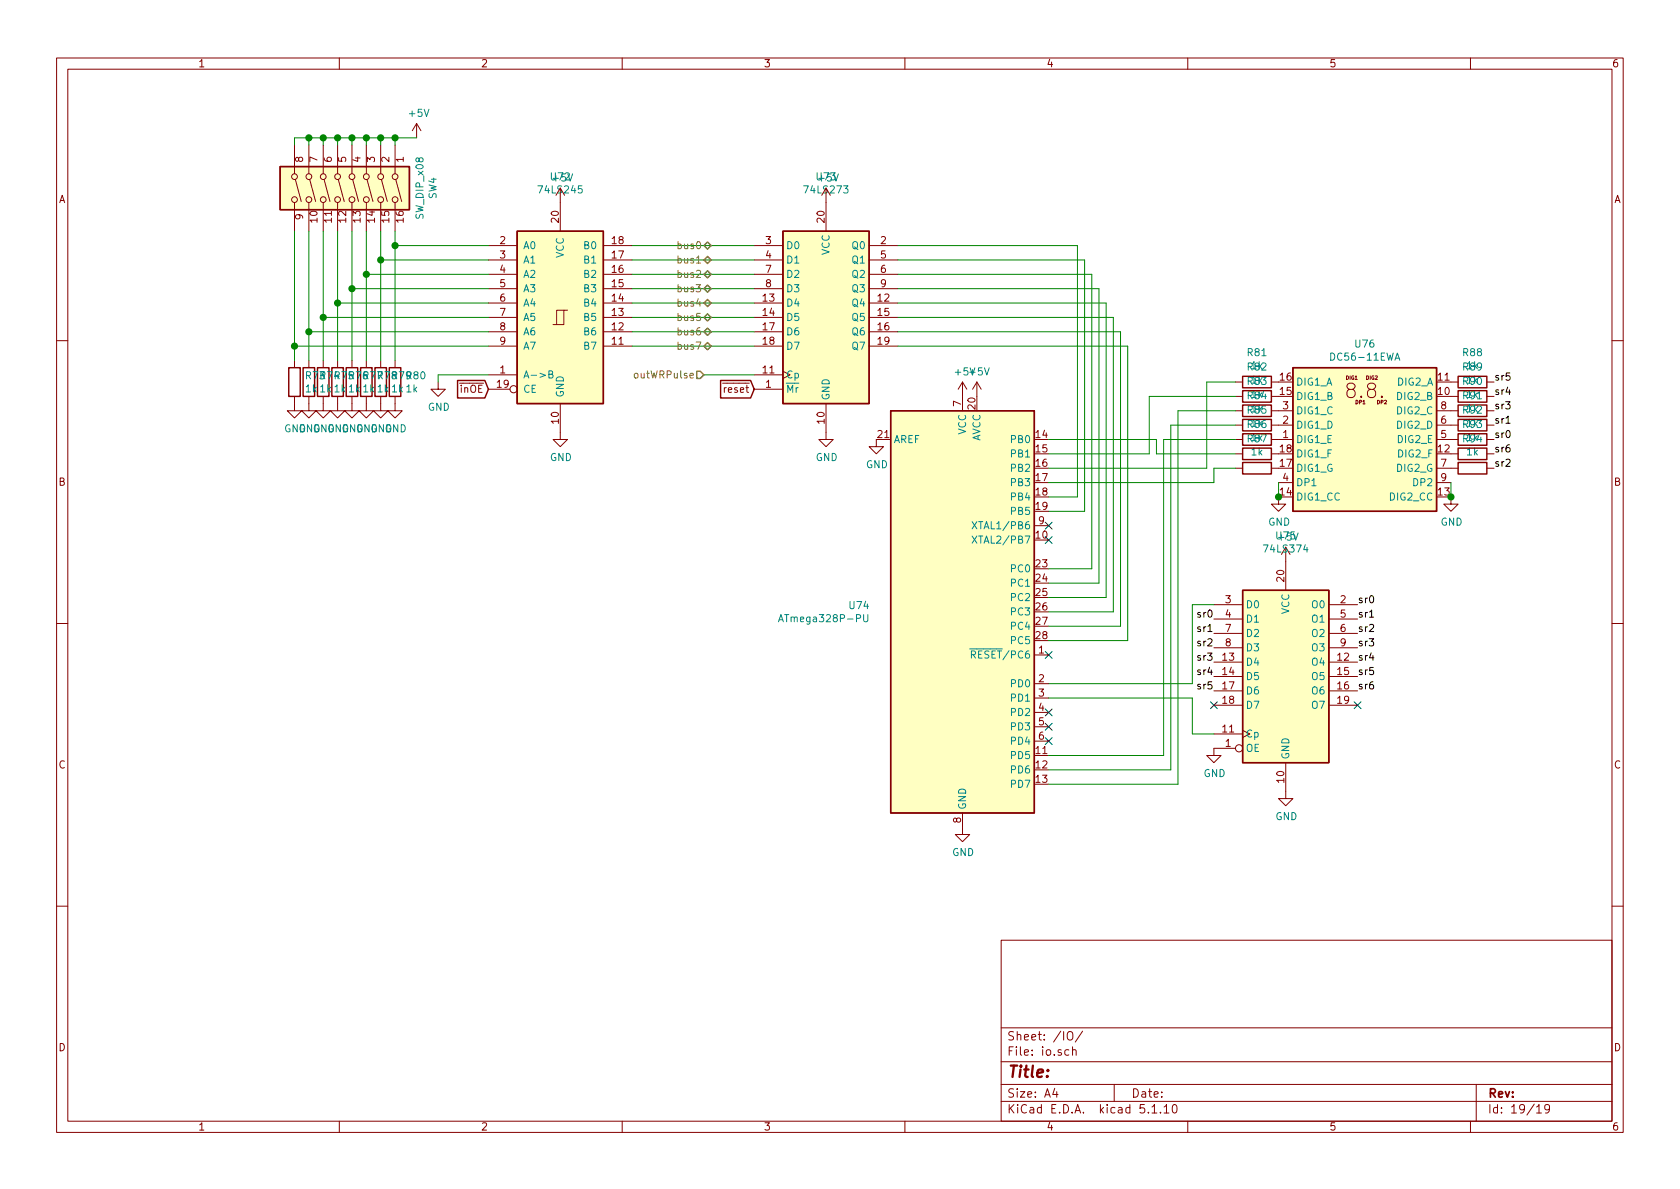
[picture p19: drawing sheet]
<svg xmlns="http://www.w3.org/2000/svg" width="297mm" height="210mm" viewBox="0 0 297 210" stroke-linecap="round" stroke-linejoin="round" font-family="sans-serif">
<defs><g id="words">
<text font-size="3.5" fill="#840000" x="238.4" y="70.4">8.8.</text>
<text font-size="2.8" fill="#840000" x="178" y="190.5">Title:</text>
<g font-size="2.1" fill="#840000">
<text x="178" y="184">Sheet: /IO/</text>
<text x="178" y="186.7">File: io.sch</text>
<text x="178" y="196.9">KiCad E.D.A. kicad 5.1.10</text>
<text x="178" y="194.1">Size: A4</text>
<text x="200" y="194.1">Date:</text>
<text x="263" y="194.1">Rev:</text>
<text x="263" y="196.9">Id: 19/19</text>
</g>
<g font-size="1.8" fill="#840000">
<text x="35" y="11.9">1</text>
<text x="85" y="11.9">2</text>
<text x="135" y="11.9">3</text>
<text x="185" y="11.9">4</text>
<text x="235" y="11.9">5</text>
<text x="285" y="11.9">6</text>
<text x="53.6" y="28.7" transform="rotate(-90 53.6 28.7)">8</text>
<text x="56.1" y="28.7" transform="rotate(-90 56.1 28.7)">7</text>
<text x="58.7" y="28.7" transform="rotate(-90 58.7 28.7)">6</text>
<text x="61.2" y="28.7" transform="rotate(-90 61.2 28.7)">5</text>
<text x="63.8" y="28.7" transform="rotate(-90 63.8 28.7)">4</text>
<text x="66.3" y="28.7" transform="rotate(-90 66.3 28.7)">3</text>
<text x="68.8" y="28.7" transform="rotate(-90 68.8 28.7)">2</text>
<text x="71.4" y="28.7" transform="rotate(-90 71.4 28.7)">1</text>
<text x="10.4" y="35.9">A</text>
<text x="95.5" y="34.2">74LS245</text>
<text x="142.5" y="34.2">74LS273</text>
<text x="285.4" y="35.9">A</text>
<text x="53.6" y="38.8" transform="rotate(-90 53.6 38.8)">9</text>
<text x="56.1" y="39.3" transform="rotate(-90 56.1 39.3)">10</text>
<text x="58.7" y="39.3" transform="rotate(-90 58.7 39.3)">11</text>
<text x="61.2" y="39.3" transform="rotate(-90 61.2 39.3)">12</text>
<text x="63.8" y="39.3" transform="rotate(-90 63.8 39.3)">13</text>
<text x="66.3" y="39.3" transform="rotate(-90 66.3 39.3)">14</text>
<text x="68.8" y="39.3" transform="rotate(-90 68.8 39.3)">15</text>
<text x="71.4" y="39.3" transform="rotate(-90 71.4 39.3)">16</text>
<text x="98.8" y="39.3" transform="rotate(-90 98.8 39.3)">20</text>
<text x="145.8" y="39.3" transform="rotate(-90 145.8 39.3)">20</text>
<text x="88.4" y="43.2">2</text>
<text x="88.4" y="45.7">3</text>
<text x="108.3" y="45.7">17</text>
<text x="108.3" y="43.2">18</text>
<text x="135.4" y="43.2">3</text>
<text x="135.4" y="45.7">4</text>
<text x="155.7" y="43.2">2</text>
<text x="155.7" y="45.7">5</text>
<text x="88.4" y="48.3">4</text>
<text x="88.4" y="50.8">5</text>
<text x="88.4" y="53.3">6</text>
<text x="108.3" y="53.3">14</text>
<text x="108.3" y="50.8">15</text>
<text x="108.3" y="48.3">16</text>
<text x="134.9" y="53.3">13</text>
<text x="135.4" y="48.3">7</text>
<text x="135.4" y="50.8">8</text>
<text x="155.2" y="53.3">12</text>
<text x="155.7" y="48.3">6</text>
<text x="155.7" y="50.8">9</text>
<text x="88.4" y="55.9">7</text>
<text x="88.4" y="58.4">8</text>
<text x="108.3" y="58.4">12</text>
<text x="108.3" y="55.9">13</text>
<text x="134.9" y="55.9">14</text>
<text x="134.9" y="58.4">17</text>
<text x="155.2" y="55.9">15</text>
<text x="155.2" y="58.4">16</text>
<text x="88.4" y="61">9</text>
<text x="108.3" y="61">11</text>
<text x="134.9" y="61">18</text>
<text x="155.2" y="61">19</text>
<text x="81.4" y="69.5">inOE</text>
<text x="87.9" y="68.6">19</text>
<text x="88.4" y="66">1</text>
<text x="128.3" y="69.5">reset</text>
<text x="134.9" y="66">11</text>
<text x="135.4" y="68.6">1</text>
<text x="169.9" y="71.9" transform="rotate(-90 169.9 71.9)">7</text>
<text x="226.4" y="69.8">15</text>
<text x="226.4" y="67.3">16</text>
<text x="254.3" y="69.8">10</text>
<text x="254.3" y="67.3">11</text>
<text x="98.8" y="74.9" transform="rotate(-90 98.8 74.9)">10</text>
<text x="145.8" y="74.9" transform="rotate(-90 145.8 74.9)">10</text>
<text x="155.2" y="77.5">21</text>
<text x="172.5" y="72.3" transform="rotate(-90 172.5 72.3)">20</text>
<text x="183.2" y="77.5">14</text>
<text x="226.8" y="77.5">1</text>
<text x="226.8" y="74.9">2</text>
<text x="226.8" y="72.4">3</text>
<text x="254.8" y="77.5">5</text>
<text x="254.8" y="74.9">6</text>
<text x="254.8" y="72.4">8</text>
<text x="183.2" y="80">15</text>
<text x="183.2" y="82.5">16</text>
<text x="226.4" y="82.5">17</text>
<text x="226.4" y="80">18</text>
<text x="254.3" y="80">12</text>
<text x="254.8" y="82.5">7</text>
<text x="10.4" y="85.9">B</text>
<text x="183.2" y="85.1">17</text>
<text x="183.2" y="87.6">18</text>
<text x="226.4" y="87.6">14</text>
<text x="226.8" y="85.1">4</text>
<text x="254.3" y="87.6">13</text>
<text x="254.8" y="85.1">9</text>
<text x="285.4" y="85.9">B</text>
<text x="183.2" y="95.2">10</text>
<text x="183.2" y="90.2">19</text>
<text x="183.7" y="92.7">9</text>
<text x="183.2" y="100.3">23</text>
<text x="183.2" y="102.9">24</text>
<text x="183.2" y="105.4">25</text>
<text x="183.2" y="107.9">26</text>
<text x="216.7" y="106.7">3</text>
<text x="227.1" y="102.8" transform="rotate(-90 227.1 102.8)">20</text>
<text x="237" y="106.7">2</text>
<text x="183.2" y="110.5">27</text>
<text x="183.2" y="113">28</text>
<text x="216.7" y="109.2">4</text>
<text x="216.7" y="111.8">7</text>
<text x="237" y="109.2">5</text>
<text x="237" y="111.8">6</text>
<text x="183.7" y="115.6">1</text>
<text x="216.2" y="116.8">13</text>
<text x="216.2" y="119.4">14</text>
<text x="216.7" y="114.3">8</text>
<text x="236.5" y="116.8">12</text>
<text x="236.5" y="119.4">15</text>
<text x="237" y="114.3">9</text>
<text x="183.7" y="120.6">2</text>
<text x="183.7" y="123.2">3</text>
<text x="183.7" y="125.7">4</text>
<text x="216.2" y="121.9">17</text>
<text x="216.2" y="124.5">18</text>
<text x="236.5" y="121.9">16</text>
<text x="236.5" y="124.5">19</text>
<text x="183.7" y="128.3">5</text>
<text x="183.7" y="130.8">6</text>
<text x="216.2" y="129.5">11</text>
<text x="10.4" y="135.9">C</text>
<text x="183.2" y="133.3">11</text>
<text x="183.2" y="135.9">12</text>
<text x="216.7" y="132.1">1</text>
<text x="285.4" y="135.9">C</text>
<text x="183.2" y="138.4">13</text>
<text x="227.1" y="138.4" transform="rotate(-90 227.1 138.4)">10</text>
<text x="169.9" y="145.5" transform="rotate(-90 169.9 145.5)">8</text>
<text x="10.4" y="185.9">D</text>
<text x="285.4" y="185.9">D</text>
<text x="35" y="199.9">1</text>
<text x="85" y="199.9">2</text>
<text x="135" y="199.9">3</text>
<text x="185" y="199.9">4</text>
<text x="235" y="199.9">5</text>
<text x="285" y="199.9">6</text>
</g>
<g font-size="1.8" fill="#008484">
<text x="72.4" y="20.7">+5V</text>
<text x="77.2" y="35.2" transform="rotate(-90 77.2 35.2)">SW4</text>
<text x="97.4" y="31.9">U72</text>
<text x="144.4" y="31.9">U73</text>
<text x="74.9" y="38.6" transform="rotate(-90 74.9 38.6)">SW_DIP_x08</text>
<text x="92.5" y="44.1">A0</text>
<text x="92.5" y="46.6">A1</text>
<text x="99.7" y="45.6" transform="rotate(-90 99.7 45.6)">VCC</text>
<text x="103.4" y="46.6">B1</text>
<text x="103.4" y="44.1">B0</text>
<text x="138.9" y="44.1">D0</text>
<text x="138.9" y="46.6">D1</text>
<text x="146.7" y="45.1" transform="rotate(-90 146.7 45.1)">VCC</text>
<text x="150.8" y="44.1">Q0</text>
<text x="150.8" y="46.6">Q1</text>
<text x="92.5" y="49.1">A2</text>
<text x="92.5" y="51.7">A3</text>
<text x="103.4" y="51.7">B3</text>
<text x="103.4" y="49.1">B2</text>
<text x="138.9" y="49.1">D2</text>
<text x="138.9" y="51.7">D3</text>
<text x="150.8" y="49.1">Q2</text>
<text x="150.8" y="51.7">Q3</text>
<text x="92.5" y="54.2">A4</text>
<text x="92.5" y="56.8">A5</text>
<text x="92.5" y="59.3">A6</text>
<text x="103.4" y="59.3">B6</text>
<text x="103.4" y="56.8">B5</text>
<text x="103.4" y="54.2">B4</text>
<text x="138.9" y="54.2">D4</text>
<text x="138.9" y="56.8">D5</text>
<text x="138.9" y="59.3">D6</text>
<text x="150.8" y="54.2">Q4</text>
<text x="150.8" y="56.8">Q5</text>
<text x="150.8" y="59.3">Q6</text>
<text x="92.5" y="61.8">A7</text>
<text x="103.4" y="61.8">B7</text>
<text x="138.9" y="61.8">D7</text>
<text x="150.8" y="61.8">Q7</text>
<text x="220.6" y="65.5">R82</text>
<text x="220.6" y="63">R81</text>
<text x="221.3" y="65.3">1k</text>
<text x="235.7" y="63.8">DC56-11EWA</text>
<text x="239.7" y="61.5">U76</text>
<text x="258.7" y="65.5">R89</text>
<text x="258.7" y="63">R88</text>
<text x="259.4" y="65.3">1k</text>
<text x="54.1" y="69.4">1k</text>
<text x="54.1" y="67.1">R73R74R75R76R77R78R79R80</text>
<text x="56.6" y="69.4">1k</text>
<text x="59.2" y="69.4">1k</text>
<text x="61.7" y="69.4">1k</text>
<text x="64.2" y="69.4">1k</text>
<text x="66.8" y="69.4">1k</text>
<text x="69.3" y="69.4">1k</text>
<text x="71.9" y="69.4">1k</text>
<text x="92.5" y="66.9">A-&gt;B</text>
<text x="92.5" y="69.5">CE</text>
<text x="99.7" y="70.4" transform="rotate(-90 99.7 70.4)">GND</text>
<text x="138.9" y="69.5">Mr</text>
<text x="138.9" y="66.9">Cp</text>
<text x="146.7" y="70.9" transform="rotate(-90 146.7 70.9)">GND</text>
<text x="169" y="66.4">+5V+5V</text>
<text x="220.6" y="70.6">R84</text>
<text x="220.6" y="68.1">R83</text>
<text x="221.3" y="70.4">1k</text>
<text x="221.3" y="67.8">1k</text>
<text x="229.1" y="70.7">DIG1_B</text>
<text x="229.1" y="68.2">DIG1_A</text>
<text x="247.1" y="70.7">DIG2_B</text>
<text x="247.1" y="68.2">DIG2_A</text>
<text x="258.7" y="68.1">R90</text>
<text x="258.7" y="70.6">R91</text>
<text x="259.4" y="70.4">1k</text>
<text x="259.4" y="67.8">1k</text>
<text x="52.8" y="76.4">GND GND GND GND</text>
<text x="75.6" y="72.6">GND</text>
<text x="170.8" y="76.9" transform="rotate(-90 170.8 76.9)">VCC</text>
<text x="220.6" y="75.7">R86</text>
<text x="220.6" y="73.1">R85</text>
<text x="221.3" y="78">1k</text>
<text x="221.3" y="75.5">1k</text>
<text x="221.3" y="72.9">1k</text>
<text x="229.1" y="75.8">DIG1_D</text>
<text x="229.1" y="73.3">DIG1_C</text>
<text x="247.1" y="75.8">DIG2_D</text>
<text x="247.1" y="73.3">DIG2_C</text>
<text x="258.7" y="75.7">R93</text>
<text x="258.7" y="73.1">R92</text>
<text x="259.4" y="78">1k</text>
<text x="259.4" y="75.5">1k</text>
<text x="259.4" y="72.9">1k</text>
<text x="97.2" y="81.5">GND</text>
<text x="144.2" y="81.5">GND</text>
<text x="153.1" y="82.8">GND</text>
<text x="158" y="78.4">AREF</text>
<text x="173.4" y="78.2" transform="rotate(-90 173.4 78.2)">AVCC</text>
<text x="178.9" y="78.4">PB0</text>
<text x="178.9" y="80.9">PB1</text>
<text x="178.9" y="83.4">PB2</text>
<text x="220.6" y="78.2">R87</text>
<text x="221.3" y="80.5">1k</text>
<text x="229.1" y="78.4">DIG1_E</text>
<text x="229.1" y="83.4">DIG1_G</text>
<text x="229.1" y="80.9">DIG1_F</text>
<text x="247" y="83.4">DIG2_G</text>
<text x="247.2" y="78.4">DIG2_E</text>
<text x="247.3" y="80.9">DIG2_F</text>
<text x="258.7" y="78.2">R94</text>
<text x="259.4" y="80.5">1k</text>
<text x="178.9" y="86">PB3</text>
<text x="178.9" y="88.5">PB4</text>
<text x="229.1" y="88.5">DIG1_CC</text>
<text x="229.1" y="86">DP1</text>
<text x="245.8" y="88.5">DIG2_CC</text>
<text x="250.1" y="86">DP2</text>
<text x="172.8" y="93.6">XTAL1/PB6</text>
<text x="178.9" y="91.1">PB5</text>
<text x="224.2" y="93">GND</text>
<text x="225.7" y="95.4">U75</text>
<text x="254.7" y="93">GND</text>
<text x="172.8" y="96.1">XTAL2/PB7</text>
<text x="178.9" y="101.2">PC0</text>
<text x="223.7" y="97.7">74LS374</text>
<text x="150.2" y="107.7">U74</text>
<text x="178.9" y="103.8">PC1</text>
<text x="178.9" y="106.3">PC2</text>
<text x="220.2" y="107.6">D0</text>
<text x="232.1" y="107.6">O0</text>
<text x="138.6" y="110">ATmega328P-PU</text>
<text x="178.9" y="108.8">PC3</text>
<text x="178.9" y="111.4">PC4</text>
<text x="178.9" y="113.9">PC5</text>
<text x="220.2" y="110.1">D1</text>
<text x="220.2" y="112.6">D2</text>
<text x="228" y="108.6" transform="rotate(-90 228 108.6)">VCC</text>
<text x="232.1" y="110.1">O1</text>
<text x="232.1" y="112.6">O2</text>
<text x="172.5" y="116.5">RESET/PC6</text>
<text x="220.2" y="117.7">D4</text>
<text x="220.2" y="115.2">D3</text>
<text x="232.1" y="117.7">O4</text>
<text x="232.1" y="115.2">O3</text>
<text x="178.9" y="121.5">PD0</text>
<text x="178.9" y="124.1">PD1</text>
<text x="220.2" y="120.3">D5</text>
<text x="220.2" y="122.8">D6</text>
<text x="220.2" y="125.3">D7</text>
<text x="232.1" y="120.3">O5</text>
<text x="232.1" y="122.8">O6</text>
<text x="232.1" y="125.3">O7</text>
<text x="178.9" y="126.6">PD2</text>
<text x="178.9" y="129.2">PD3</text>
<text x="178.9" y="131.7">PD4</text>
<text x="220.2" y="130.4">Cp</text>
<text x="178.9" y="134.2">PD5</text>
<text x="178.9" y="136.8">PD6</text>
<text x="212.8" y="137.4">GND</text>
<text x="220.2" y="133">OE</text>
<text x="228" y="134.4" transform="rotate(-90 228 134.4)">GND</text>
<text x="170.8" y="143.3" transform="rotate(-90 170.8 143.3)">GND</text>
<text x="178.9" y="139.3">PD7</text>
<text x="225.5" y="145">GND</text>
<text x="168.4" y="151.4">GND</text>
</g>
<g font-size="1.8" fill="#848400">
<text x="120.1" y="46.6">bus1</text>
<text x="120.1" y="44.1">bus0</text>
<text x="120.1" y="49.1">bus2</text>
<text x="120.1" y="51.7">bus3</text>
<text x="120.1" y="54.2">bus4</text>
<text x="120.1" y="56.8">bus5</text>
<text x="120.1" y="59.3">bus6</text>
<text x="120.1" y="61.8">bus7</text>
<text x="112.5" y="66.9">outWRPulse</text>
</g>
<g font-size="1.8">
<text x="264.2" y="69.8">sr4</text>
<text x="264.2" y="67.3">sr5</text>
<text x="264.2" y="77.5">sr0</text>
<text x="264.2" y="74.9">sr1</text>
<text x="264.2" y="72.4">sr3</text>
<text x="264.2" y="80">sr6</text>
<text x="264.2" y="82.5">sr2</text>
<text x="240" y="106.7">sr0</text>
<text x="212" y="109.2">sr0</text>
<text x="212" y="111.8">sr1</text>
<text x="240" y="109.2">sr1</text>
<text x="240" y="111.8">sr2</text>
<text x="212" y="114.3">sr2</text>
<text x="212" y="116.8">sr3</text>
<text x="212" y="119.4">sr4</text>
<text x="240" y="114.3">sr3</text>
<text x="240" y="116.8">sr4</text>
<text x="240" y="119.4">sr5</text>
<text x="212" y="121.9">sr5</text>
<text x="240" y="121.9">sr6</text>
</g>
<g font-size=".9" fill="#840000">
<text x="238" y="67.1">DIG1</text>
<text x="239.7" y="71.4">DP1</text>
<text x="241.6" y="67.1">DIG2</text>
<text x="243.5" y="71.4">DP2</text>
</g>
</g></defs>
<g fill="none" stroke="#840000" stroke-width=".18">
<path d="M10 10.3h277v189.9h-277zM12 12.2h273v186.1h-273zM60 10.3v1.9M110 10.3v1.9M160 10.3v1.9M210 10.3v1.9M260 10.3v1.9M52.1 25.6v5.1M52.1 35.8v5.1M52.2 31.7l1.1 3.9M54.6 25.6v5.1M54.6 35.8v5.1"/>
<path d="M54.8 31.7l1 3.9M57.1 25.6v5.1M57.1 35.8v5.1M57.3 31.7l1 3.9M59.7 25.6v5.1M59.7 35.8v5.1M59.8 31.7l1.1 3.9M62.2 25.6v5.1M62.2 35.8v5.1M62.4 31.7l1 3.9M64.8 25.6v5.1M64.8 35.8v5.1"/>
<path d="M64.9 31.7l1 3.9M67.3 25.6v5.1M67.3 35.8v5.1M67.4 31.7l1.1 3.9M69.8 25.6v5.1M69.8 35.8v5.1M70 31.7l1 3.9M73.7 21.8l-.8 1.3M73.7 21.8v2.6M73.7 21.8l.7 1.3M99.1 33.3v7.6M146 33.3v7.6"/>
<path d="M86.4 53.6h5M86.4 56.1h5M86.4 58.7h5M86.4 43.4h5M86.4 46h5M86.4 48.5h5M86.4 51h5M99.7 54.9h-1.3v2.5M100.3 54.9h-.6v2.5h-1.9M106.7 53.6h5.1M106.7 56.1h5.1M106.7 58.7h5.1"/>
<path d="M106.7 43.4h5.1M106.7 46h5.1M106.7 48.5h5.1M106.7 51h5.1M133.3 53.6h5.1M133.3 56.1h5.1M133.3 58.7h5.1M133.3 43.4h5.1M133.3 46h5.1M133.3 48.5h5.1M133.3 51h5.1M153.7 53.6h5"/>
<path d="M153.7 56.1h5M153.7 58.7h5M153.7 43.4h5M153.7 46h5M153.7 48.5h5M153.7 51h5M10 60.2h2M52.1 70.1v2.5h1.2l-1.2 1.3-1.3-1.3h1.3M52.1 63.7v1.3M54.6 70.1v2.5h1.3l-1.3 1.3-1.3-1.3h1.3M54.6 63.7v1.3M57.1 70.1v2.5h1.3l-1.3 1.3-1.2-1.3h1.2"/>
<path d="M57.1 63.7v1.3M59.7 70.1v2.5h1.3l-1.3 1.3-1.3-1.3h1.3M59.7 63.7v1.3M62.2 70.1v2.5h1.3l-1.3 1.3-1.2-1.3h1.2M62.2 63.7v1.3M64.8 70.1v2.5h1.2l-1.2 1.3-1.3-1.3h1.3M64.8 63.7v1.3M67.3 70.1v2.5h1.3l-1.3 1.3-1.3-1.3h1.3M67.3 63.7v1.3M69.8 70.1v2.5h1.3l-1.3 1.3-1.2-1.3h1.2M69.8 63.7v1.3M77.5 67.6v1.2h1.2l-1.2 1.3-1.3-1.3h1.3"/>
<path d="M86.4 68.8h3.8M86.4 66.3h5M86.4 61.2h5M99.1 71.4v6.3h1.2l-1.2 1.3-1.3-1.3h1.3M106.7 61.2h5.1M127.8 67.8h.7M133.3 68.8h5.1M133.3 66.3h5.1M133.3 61.2h5.1M146 71.4v6.3h1.3l-1.3 1.3-1.2-1.3h1.2M153.7 61.2h5M154.9 77.7v1.3h1.3l-1.3 1.3-1.2-1.3h1.2"/>
<path d="M170.2 67.6v5M170.2 67.6l-.8 1.2M170.2 67.6l.7 1.2M172.7 67.6l-.7 1.2M172.7 67.6v2.5M172.7 67.6l.8 1.2M218.4 77.7h1.3M218.4 75.2h1.3M218.4 72.6h1.3M218.4 70.1h1.3M218.4 67.6h1.3M224.8 77.7h3.8"/>
<path d="M224.8 75.2h3.8M224.8 72.6h3.8M224.8 70.1h1.3M224.8 67.6h1.3M254 77.7h3.8M254 75.2h3.8M254 72.6h3.8M256.5 70.1h1.3M256.5 67.6h1.3M262.9 77.7h1.3M262.9 75.2h1.3M262.9 72.6h1.3"/>
<path d="M262.9 70.1h1.3M262.9 67.6h1.3M285 60.2h2M182.9 93h2.5M218.4 82.8h1.3M218.4 80.3h1.3M224.8 82.8h1.3M224.8 80.3h1.3M226.1 87.9v1.2h1.2l-1.2 1.3-1.3-1.3h1.3M226.1 85.3h2.5M227.3 96.8v7.6M254 85.3h2.5"/>
<path d="M254 82.8h3.8M256.5 87.9v1.2h1.3l-1.3 1.3-1.2-1.3h1.2M256.5 80.3h1.3M262.9 82.8h1.3M262.9 80.3h1.3M10 110.3h2M182.9 115.8h2.5M214.6 117.1h5.1M214.6 119.6h5.1M214.6 106.9h5.1M214.6 109.5h5.1M214.6 112h5.1"/>
<path d="M214.6 114.5h5.1M234.9 117.1h5.1M234.9 119.6h5.1M234.9 106.9h5.1M234.9 109.5h5.1M234.9 112h5.1M234.9 114.5h5.1M285 110.3h2M182.9 120.9h2.5M182.9 123.4h2.5M182.9 126h2.5M182.9 128.5h2.5"/>
<path d="M182.9 131.1h2.5M214.6 129.8h5.1M214.6 122.2h5.1M214.6 124.7h5.1M218.4 132.3h-3.8v1.3h1.3l-1.3 1.3-1.2-1.3h1.2M227.3 134.9v6.3h1.3l-1.3 1.3-1.2-1.3h1.2M234.9 122.2h5.1M234.9 124.7h5.1M170.2 143.8v3.8h1.2l-1.2 1.2-1.3-1.2h1.3M10 160.2h2M177 166.3h108v32h-108zM285 160.2h2"/>
<path d="M60 198.3v1.9M110 198.3v1.9M160 198.3v1.9M177 194.8h108M177 191.8h108M177 187.8h108M177 181.8h108M186.5 192.5l-.4 1h1M186.8 193v1M188.8 182.6a.49 .49 0 0 1 .5-.2 .49 .49 0 0 1 .4 .5v.5a.5 .5 0 0 1-.5 .5 .5 .5 0 0 1-.5-.5zM189 185.7l-.4-.1-.3 .3v.6l.3 .1 .4-.1M189.6 185.7l.2-.1 .4 .1 .1 .9"/>
<path d="M189.6 185.1v1.5M191.4 182.3l-1.3 2M197 191.8v3M203.7 195.8l.4-.5v1.5M203.7 196.8h.8M205.2 196.7v.1M205.8 195.8l.4-.5v1.5M205.8 196.8h.9M207.5 195.4l.2-.1a.94 .94 0 0 1 0 1.5h-.1a1 1 0 0 1-.1-1.4zM210 198.3v1.9M260 198.3v1.9M261 191.8v6.5"/>
<path d="M271.7 195.8l.4-.5v1.5M271.7 196.8h.8M274 196l-.1 .1a.48 .48 0 0 1-.7 0v-.6a.48 .48 0 0 1 .7 0 1.27 1.27 0 0 1-.2 1.2l-.4 .1"/>
<circle cx="52.1" cy="31.2" r=".51"/>
<circle cx="52.1" cy="35.3" r=".51"/>
<circle cx="54.6" cy="31.2" r=".51"/>
<circle cx="54.6" cy="35.3" r=".51"/>
<circle cx="57.2" cy="35.3" r=".51"/>
<circle cx="57.2" cy="31.2" r=".51"/>
<circle cx="59.7" cy="35.3" r=".51"/>
<circle cx="59.7" cy="31.2" r=".51"/>
<circle cx="62.2" cy="31.2" r=".51"/>
<circle cx="62.2" cy="35.3" r=".51"/>
<circle cx="64.8" cy="35.3" r=".51"/>
<circle cx="64.8" cy="31.2" r=".51"/>
<circle cx="67.3" cy="35.3" r=".51"/>
<circle cx="67.3" cy="31.2" r=".51"/>
<circle cx="69.9" cy="35.3" r=".51"/>
<circle cx="69.9" cy="31.2" r=".51"/>
<circle cx="90.8" cy="68.8" r=".63"/>
<circle cx="219.1" cy="132.3" r=".63"/>
</g>
<g fill="none" stroke="#840000" stroke-width=".25">
<path d="M49.5 29.5h22.9v7.6h-22.9zM91.4 40.9h15.3v30.5h-15.3zM138.4 40.9h15.3v30.5h-15.3zM51.1 65h2v5.1h-2zM53.6 65h2v5.1h-2zM56.1 65h2.1v5.1h-2.1zM58.7 65h2v5.1h-2zM61.2 65h2v5.1h-2zM63.8 65h2v5.1h-2zM66.3 65h2v5.1h-2zM68.8 65h2.1v5.1h-2.1zM80.9 67.3h4.8l.7 1.5-.7 1.6h-4.8z"/>
<path d="M127.4 67.3h5.3l.6 1.5-.6 1.6h-5.3zM157.5 72.6h25.4v71.2h-25.4zM219.7 79.2h5.1v2.1h-5.1zM219.7 76.7h5.1v2h-5.1zM219.7 74.2h5.1v2h-5.1zM219.7 71.6h5.1v2.1h-5.1zM219.7 69.1h5.1v2h-5.1zM219.7 66.5h5.1v2.1h-5.1zM228.6 65h25.4v25.4h-25.4zM257.8 71.6h5.1v2.1h-5.1zM257.8 79.2h5.1v2.1h-5.1zM257.8 76.7h5.1v2h-5.1z"/>
<path d="M257.8 74.2h5.1v2h-5.1zM257.8 69.1h5.1v2h-5.1zM257.8 66.5h5.1v2.1h-5.1zM219.7 81.8h5.1v2h-5.1zM257.8 81.8h5.1v2h-5.1zM219.7 104.4h15.2v30.5h-15.2z"/>
</g>
<g fill="none" stroke="#008484" stroke-width=".18">
<path d="M100.4 30.8l.4 1.2 .4-1.2M147.4 30.8l.4 1.2 .4-1.2M51.2 75.2a.59 .59 0 0 0-.7 .5 .59 .59 0 0 0 .7 .6l.1-.5h-.3M52.6 75.1v1.3l-.8-1.3v1.3M97.1 66.2l.5-.1 .1-.4-.6-.1v1.2h.4l.3-.2v-.2l-.3-.2M246.6 63.7l.5-1.3 .4 1.3M171.9 94.8l.8 1.3M171.9 92.2l.8 1.3M172.7 94.8l-.8 1.3M172.7 92.2l-.8 1.3M228.7 94.3l.4 1.2 .4-1.2M137.6 110l.5-1.3 .4 1.3"/>
<path d="M137.8 109.6h.6M152.7 108.7v1l.3 .3 .3-.1 .1-.2v-1M171.4 114.8h1.3M171.8 115.8l.6-.1 .1-.2-.1-.3-.2-.1h-.4v1.3M172.1 115.8l.4 .6"/>
</g>
<g fill="#ffffc2" stroke="#ffffc2" stroke-width=".18">
<path d="M49.5 29.5h22.9v7.6h-22.9z"/>
<path d="M219.7 104.4h15.2v30.5h-15.2z"/>
<path d="M157.5 72.6h25.4v71.2h-25.4z"/>
<path d="M228.6 65h25.4v25.4h-25.4z"/>
<path d="M138.4 40.9h15.3v30.5h-15.3z"/>
<path d="M91.4 40.9h15.3v30.5h-15.3z"/>
</g>
<g fill="none" stroke="#008400" stroke-width=".18">
<path d="M54.6 24.4v1.2M57.1 24.4v1.2M59.7 24.4v1.2M62.2 24.4v1.2M64.8 24.4v1.2M67.3 24.4v1.2M69.8 24.4v1.2M73.7 24.4h-21.6v1.2M52.1 40.9v22.8M54.6 58.7h31.8M54.6 40.9v22.8M57.1 56.1h29.3"/>
<path d="M57.1 40.9v22.8M59.7 53.6h26.7M59.7 40.9v22.8M62.2 51h24.2M62.2 40.9v22.8M64.8 48.5h21.6M64.8 40.9v22.8M67.3 46h19.1M67.3 40.9v22.8M69.8 43.4h16.6M69.8 40.9v22.8M111.8 53.6h21.5"/>
<path d="M111.8 56.1h21.5M111.8 58.7h21.5M111.8 43.4h21.5M111.8 46h21.5M111.8 48.5h21.5M111.8 51h21.5M158.7 53.6h36.9v52.1h-10.2M158.7 51h35.6v52.1h-8.9M158.7 56.1h38.1v52.1h-11.4M158.7 58.7h39.4v52h-12.7M158.7 46h33.1v44.4h-6.4M158.7 43.4h31.8v44.5h-5.1"/>
<path d="M158.7 48.5h34.3v52.1h-7.6M52.1 61.2h34.3M86.4 66.3h-8.9v1.3M111.8 61.2h21.5M124.5 66.3h8.8M158.7 61.2h40.7v52.1h-14M185.4 77.7h19.1v2.6h13.9M218.4 67.6h-5v15.2h-28M218.4 70.1h-15.2v10.2h-17.8M218.4 77.7h-12.7v55.9h-20.3M218.4 75.2h-11.4v60.9h-21.6M218.4 72.6h-10.1v66.1h-22.9"/>
<path d="M218.4 82.8h-3.8v2.5h-29.2M226.1 85.3v2.6M256.5 85.3v2.6M214.6 106.9h-3.8v14h-25.4M185.4 123.4h25.4v6.4h3.8"/>
</g>
<path d="M124.5 48.5l.6-.6 .6 .6-.6 .6zM124.5 46l.6-.7 .6 .7-.6 .6zM124.5 51l.6-.6 .6 .6-.6 .7zM124.5 53.6l.6-.6 .6 .6-.6 .6zM124.5 56.1l.6-.6 .6 .6-.6 .7zM124.5 58.7l.6-.7 .6 .7-.6 .6zM125.1 42.8l.6 .6-.6 .7-.6-.7zM123.2 65.7h.6l.7 .6-.7 .6h-.6zM124.5 61.2l.6-.6 .6 .6-.6 .6z" fill="none" stroke="#848400" stroke-width=".25"/>
<path d="M266.3 74.8h.7M242.1 109.1h.8" fill="none" stroke="#000" stroke-width=".18"/>
<g fill="#008400" stroke="#008400" stroke-width=".25">
<circle cx="54.6" cy="24.4" r=".51"/>
<circle cx="67.3" cy="24.4" r=".51"/>
<circle cx="69.9" cy="43.4" r=".51"/>
<circle cx="64.8" cy="24.4" r=".51"/>
<circle cx="62.2" cy="24.4" r=".51"/>
<circle cx="59.7" cy="24.4" r=".51"/>
<circle cx="57.2" cy="24.4" r=".51"/>
<circle cx="69.9" cy="24.4" r=".51"/>
<circle cx="52.1" cy="61.2" r=".51"/>
<circle cx="67.3" cy="46" r=".51"/>
<circle cx="64.8" cy="48.5" r=".51"/>
<circle cx="62.2" cy="51" r=".51"/>
<circle cx="59.7" cy="53.6" r=".51"/>
<circle cx="57.2" cy="56.1" r=".51"/>
<circle cx="54.6" cy="58.7" r=".51"/>
<circle cx="256.5" cy="87.9" r=".51"/>
<circle cx="226.1" cy="87.9" r=".51"/>
</g>
<g fill="none" stroke="#000084" stroke-width=".18">
<path d="M184.8 92.3l1.2 1.3M184.8 94.9l1.2 1.2M186 92.3l-1.2 1.3M186 94.9l-1.2 1.2M184.8 115.2l1.2 1.2M186 115.2l-1.2 1.2M184.8 125.4l1.2 1.2M184.8 127.9l1.2 1.2M184.8 130.4l1.2 1.3M186 125.4l-1.2 1.2M186 127.9l-1.2 1.2M186 130.4l-1.2 1.3"/>
<path d="M214 124.1l1.2 1.2M215.2 124.1l-1.2 1.2M239.4 124.1l1.2 1.2M240.6 124.1l-1.2 1.2"/>
</g>
<use href="#words"/>
</svg>
